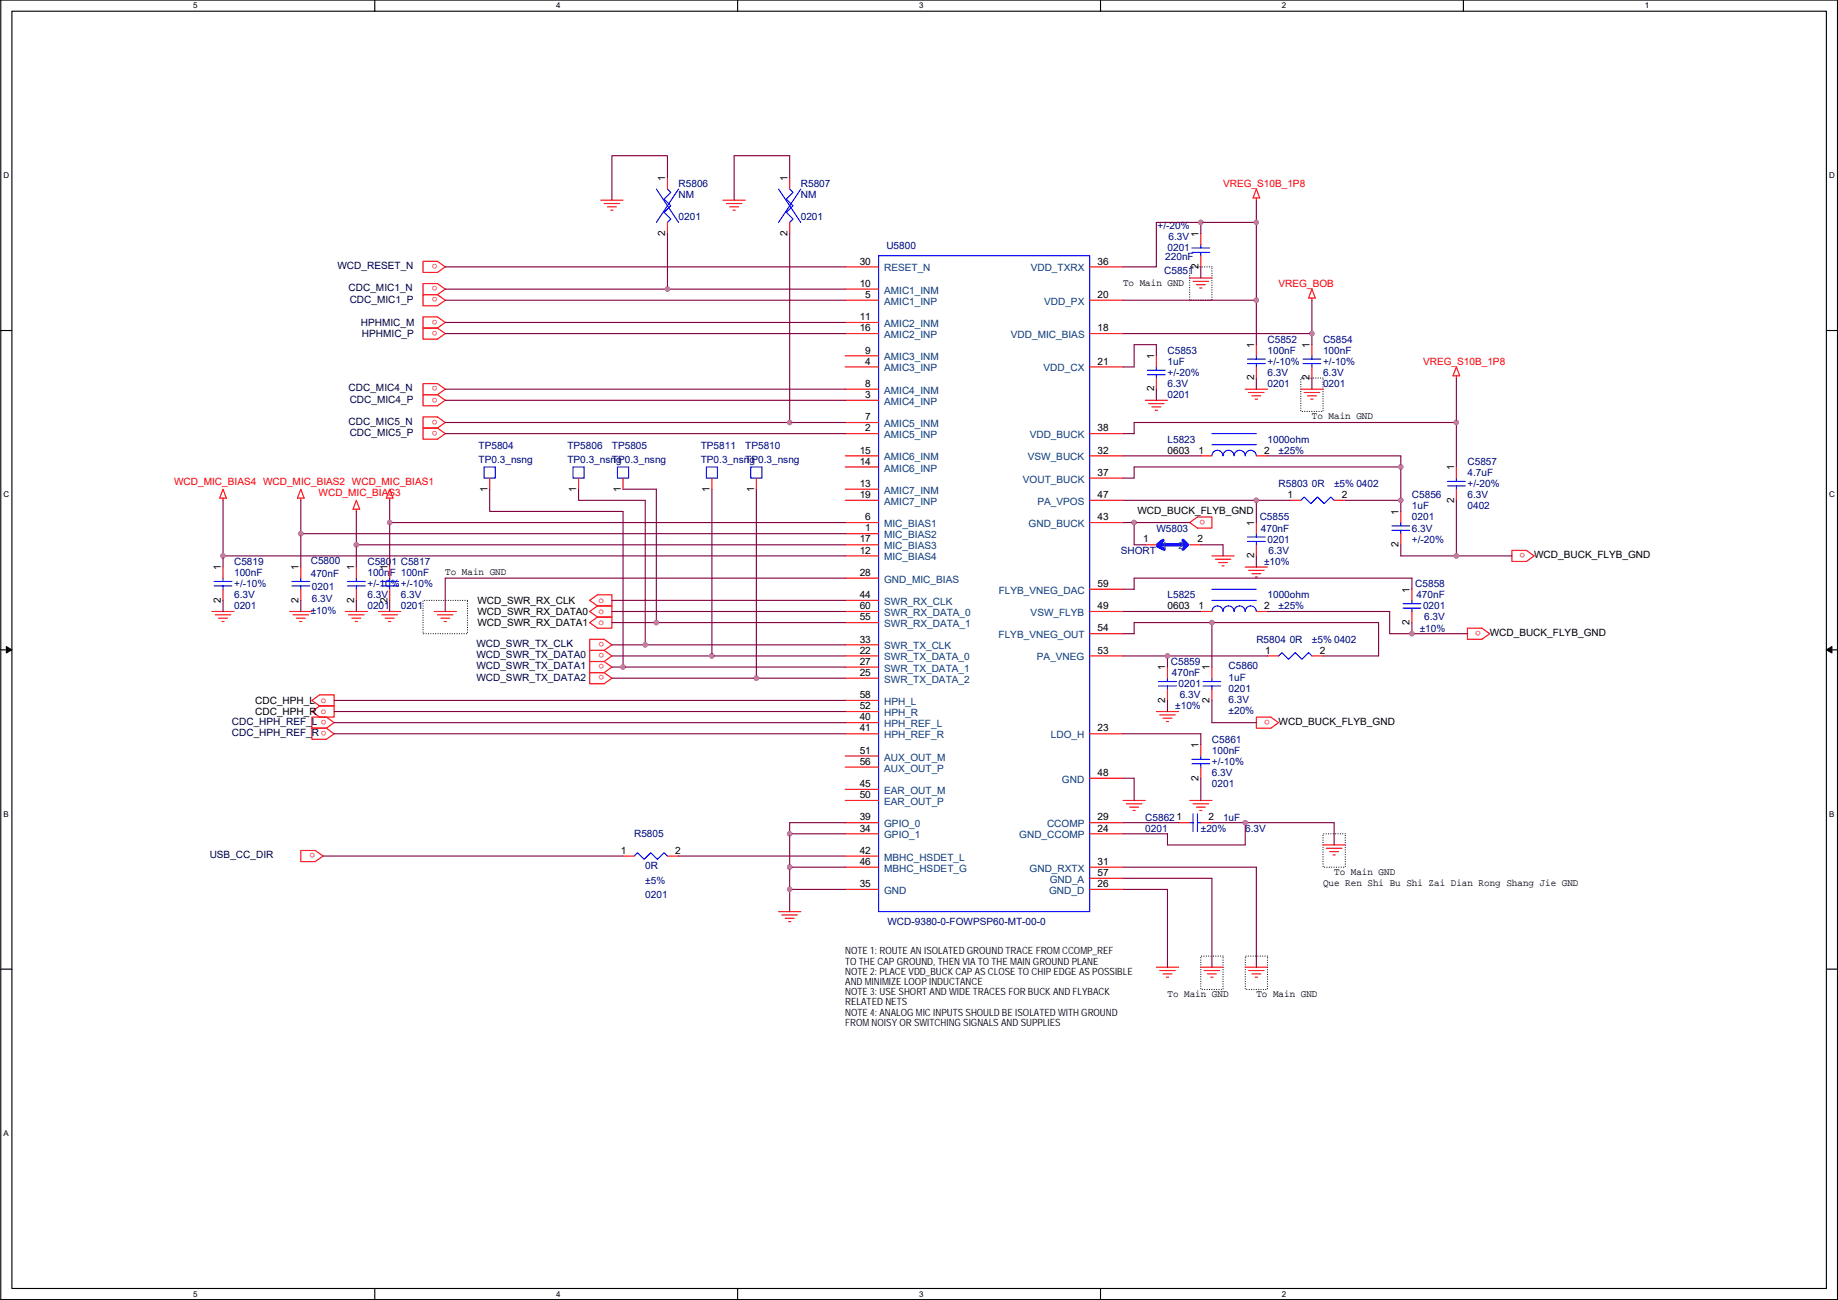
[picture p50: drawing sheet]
<svg xmlns="http://www.w3.org/2000/svg" width="420mm" height="297mm" viewBox="0 0 420 297" stroke-linecap="round" stroke-linejoin="round" font-family="sans-serif">
<defs><g id="words">
<g font-size="2.3">
<text x="152.1" y="41.4" transform="rotate(-90 152.1 41.4)">1</text>
<text x="180" y="41.4" transform="rotate(-90 180 41.4)">1</text>
<text x="152.1" y="53.9" transform="rotate(-90 152.1 53.9)">2</text>
<text x="180" y="53.9" transform="rotate(-90 180 53.9)">2</text>
<text x="274" y="54.1" transform="rotate(-90 274 54.1)">1</text>
<text x="196.5" y="60.5">30</text>
<text x="196.5" y="65.5">10</text>
<text x="250.9" y="60.5">36</text>
<text x="256.7" y="65.3">To Main GND</text>
<text x="274" y="61.5" transform="rotate(-90 274 61.5)">2</text>
<text x="197.8" y="68.1">5</text>
<text x="250.9" y="68.1">20</text>
<text x="196.5" y="73.2">11</text>
<text x="196.5" y="75.7">16</text>
<text x="250.9" y="75.7">18</text>
<text x="197.8" y="80.8">9</text>
<text x="197.8" y="83.3">4</text>
<text x="250.9" y="83.3">21</text>
<text x="263.8" y="82.1" transform="rotate(-90 263.8 82.1)">1</text>
<text x="286.7" y="79.5" transform="rotate(-90 286.7 79.5)">1</text>
<text x="299.4" y="79.5" transform="rotate(-90 299.4 79.5)">1</text>
<text x="197.8" y="88.4">8</text>
<text x="263.8" y="89.5" transform="rotate(-90 263.8 89.5)">2</text>
<text x="286.7" y="86.9" transform="rotate(-90 286.7 86.9)">2</text>
<text x="299.4" y="86.9" transform="rotate(-90 299.4 86.9)">2</text>
<text x="197.8" y="90.9">3</text>
<text x="299.9" y="95.8">To Main GND</text>
<text x="197.8" y="96">7</text>
<text x="197.8" y="98.6">2</text>
<text x="250.9" y="98.6">38</text>
<text x="196.5" y="103.6">15</text>
<text x="196.5" y="106.2">14</text>
<text x="250.9" y="103.6">32</text>
<text x="266.9" y="103.7">0603</text>
<text x="274" y="103.6">1</text>
<text x="289" y="103.6">2</text>
<text x="332.4" y="107.5" transform="rotate(-90 332.4 107.5)">1</text>
<text x="111.4" y="112.3" transform="rotate(-90 111.4 112.3)">1</text>
<text x="131.7" y="112.3" transform="rotate(-90 131.7 112.3)">1</text>
<text x="141.9" y="112.3" transform="rotate(-90 141.9 112.3)">1</text>
<text x="162.2" y="112.3" transform="rotate(-90 162.2 112.3)">1</text>
<text x="172.4" y="112.3" transform="rotate(-90 172.4 112.3)">1</text>
<text x="196.5" y="111.3">13</text>
<text x="196.5" y="113.8">19</text>
<text x="250.9" y="113.8">47</text>
<text x="250.9" y="108.7">37</text>
<text x="294.3" y="113.8">1</text>
<text x="306.8" y="113.8">2</text>
<text x="197.8" y="118.9">6</text>
<text x="250.9" y="118.9">43</text>
<text x="260" y="117.4">WCD_BUCK_FLYB_GND</text>
<text x="319.7" y="117.6" transform="rotate(-90 319.7 117.6)">1</text>
<text x="332.4" y="114.9" transform="rotate(-90 332.4 114.9)">2</text>
<text x="196.5" y="124">17</text>
<text x="197.8" y="121.4">1</text>
<text x="261.3" y="124">1</text>
<text x="273.7" y="124">2</text>
<text x="286.7" y="120.2" transform="rotate(-90 286.7 120.2)">1</text>
<text x="319.7" y="125" transform="rotate(-90 319.7 125)">2</text>
<text x="50.4" y="130.3" transform="rotate(-90 50.4 130.3)">1</text>
<text x="68.2" y="130.3" transform="rotate(-90 68.2 130.3)">1</text>
<text x="80.9" y="130.3" transform="rotate(-90 80.9 130.3)">1</text>
<text x="88.6" y="130.3" transform="rotate(-90 88.6 130.3)">1</text>
<text x="101.8" y="131.4">To Main GND</text>
<text x="196.5" y="126.5">12</text>
<text x="196.5" y="131.6">28</text>
<text x="286.7" y="127.6" transform="rotate(-90 286.7 127.6)">2</text>
<text x="350.7" y="127.6">WCD_BUCK_FLYB_GND</text>
<text x="50.4" y="137.7" transform="rotate(-90 50.4 137.7)">2</text>
<text x="68.2" y="137.7" transform="rotate(-90 68.2 137.7)">2</text>
<text x="80.9" y="137.7" transform="rotate(-90 80.9 137.7)">2</text>
<text x="88.6" y="137.7" transform="rotate(-90 88.6 137.7)">2</text>
<text x="109.1" y="138">WCD_SWR_RX_CLK</text>
<text x="196.5" y="136.7">44</text>
<text x="250.9" y="134.1">59</text>
<text x="322.2" y="135.4" transform="rotate(-90 322.2 135.4)">1</text>
<text x="109.1" y="140.5">WCD_SWR_RX_DATA0</text>
<text x="109.1" y="143">WCD_SWR_RX_DATA1</text>
<text x="196.5" y="139.2">60</text>
<text x="196.5" y="141.7">55</text>
<text x="250.9" y="139.2">49</text>
<text x="266.9" y="139.2">0603</text>
<text x="274" y="139.2">1</text>
<text x="289" y="139.2">2</text>
<text x="322.2" y="142.8" transform="rotate(-90 322.2 142.8)">2</text>
<text x="196.5" y="146.8">33</text>
<text x="196.5" y="149.4">22</text>
<text x="250.9" y="149.4">53</text>
<text x="250.9" y="144.3">54</text>
<text x="289.2" y="149.4">1</text>
<text x="301.7" y="149.4">2</text>
<text x="340.5" y="145.3">WCD_BUCK_FLYB_GND</text>
<text x="196.5" y="151.9">27</text>
<text x="196.5" y="154.4">25</text>
<text x="266.4" y="153.2" transform="rotate(-90 266.4 153.2)">1</text>
<text x="276.5" y="153.2" transform="rotate(-90 276.5 153.2)">1</text>
<text x="58.3" y="160.8">CDC_HPH_L o</text>
<text x="196.5" y="159.5">58</text>
<text x="266.4" y="160.6" transform="rotate(-90 266.4 160.6)">2</text>
<text x="276.5" y="160.6" transform="rotate(-90 276.5 160.6)">2</text>
<text x="58.3" y="163.4">CDC_HPH_R o</text>
<text x="196.5" y="162.1">52</text>
<text x="196.5" y="164.6">40</text>
<text x="196.5" y="167.1">41</text>
<text x="250.9" y="167.1">23</text>
<text x="292.3" y="165.7">WCD_BUCK_FLYB_GND</text>
<text x="196.5" y="172.2">51</text>
<text x="274" y="171" transform="rotate(-90 274 171)">1</text>
<text x="196.5" y="174.8">56</text>
<text x="196.5" y="179.8">45</text>
<text x="250.9" y="177.3">48</text>
<text x="274" y="178.4" transform="rotate(-90 274 178.4)">2</text>
<text x="196.5" y="182.4">50</text>
<text x="196.5" y="187.5">39</text>
<text x="196.5" y="190">34</text>
<text x="250.9" y="187.5">29</text>
<text x="250.9" y="190">24</text>
<text x="276.3" y="187.5">2</text>
<text x="141.9" y="195.1">1</text>
<text x="154.4" y="195.1">2</text>
<text x="196.5" y="195.1">42</text>
<text x="196.5" y="197.6">46</text>
<text x="250.9" y="197.6">31</text>
<text x="196.5" y="202.7">35</text>
<text x="250.9" y="200.2">57</text>
<text x="250.9" y="202.7">26</text>
<text x="302.4" y="202.5">Que Ren Shi Bu Shi Zai Dian Rong Shang Jie GND</text>
<text x="305" y="200">To Main GND</text>
<text x="193.2" y="218.1">NOTE 1: ROUTE AN ISOLATED GROUND TRACE FROM CCOMP_REF</text>
<text x="193.2" y="220.4">TO THE CAP GROUND, THEN VIA TO THE MAIN GROUND PLANE</text>
<text x="193.2" y="222.7">NOTE 2: PLACE VDD_BUCK CAP AS CLOSE TO CHIP EDGE AS POSSIBLE</text>
<text x="193.2" y="225.1">AND MINIMIZE LOOP INDUCTANCE</text>
<text x="193.2" y="227.4">NOTE 3: USE SHORT AND WIDE TRACES FOR BUCK AND FLYBACK</text>
<text x="266.9" y="227.9">To Main GND</text>
<text x="287.2" y="227.9">To Main GND</text>
<text x="193.2" y="229.7">RELATED NETS</text>
<text x="193.2" y="232">NOTE 4: ANALOG MIC INPUTS SHOULD BE ISOLATED WITH GROUND</text>
<text x="193.2" y="234.4">FROM NOISY OR SWITCHING SIGNALS AND SUPPLIES</text>
</g>
<g font-size="2.3" fill="#000080">
<text x="155.1" y="42.7">R5806</text>
<text x="155.1" y="45.3">NM</text>
<text x="183.1" y="42.7">R5807</text>
<text x="183.1" y="45.3">NM</text>
<text x="155.1" y="50.3">0201</text>
<text x="183.1" y="50.3">0201</text>
<text x="264.6" y="52.4">+/-20%</text>
<text x="202.6" y="56.9">U5800</text>
<text x="266.4" y="59.5">220nF</text>
<text x="266.9" y="57.4">0201</text>
<text x="267.1" y="54.9">6.3V</text>
<text x="266.1" y="62.5">C5851</text>
<text x="266.9" y="80.8">C5853</text>
<text x="266.9" y="83.4">1uF</text>
<text x="289.7" y="78.3">C5852</text>
<text x="289.7" y="80.8">100nF</text>
<text x="289.7" y="83.4">+/-10%</text>
<text x="302.4" y="78.3">C5854</text>
<text x="302.4" y="80.8">100nF</text>
<text x="302.4" y="83.4">+/-10%</text>
<text x="266.9" y="88.4">6.3V</text>
<text x="266.9" y="85.9">+/-20%</text>
<text x="289.7" y="88.4">0201</text>
<text x="289.7" y="85.9">6.3V</text>
<text x="302.4" y="88.4">0201</text>
<text x="302.4" y="85.9">6.3V</text>
<text x="266.9" y="91">0201</text>
<text x="266.9" y="101.1">L5823</text>
<text x="289.7" y="101.1">1000ohm</text>
<text x="109.4" y="102.7">TP5804</text>
<text x="109.4" y="105.7">TP0.3_nsng</text>
<text x="129.7" y="102.7">TP5806</text>
<text x="129.7" y="105.7">TP0.3_nsng</text>
<text x="139.9" y="102.7">TP5805</text>
<text x="139.9" y="105.7">TP0.3_nsng</text>
<text x="160.2" y="102.7">TP5811</text>
<text x="160.2" y="105.7">TP0.3_nsng</text>
<text x="170.4" y="102.7">TP5810</text>
<text x="170.4" y="105.7">TP0.3_nsng</text>
<text x="292.3" y="103.7">±25%</text>
<text x="335.5" y="106.2">C5857</text>
<text x="292.3" y="111.3">R5803</text>
<text x="299.9" y="111.3">0R</text>
<text x="305" y="111.3">±5% 0402</text>
<text x="322.8" y="113.8">C5856</text>
<text x="335.5" y="108.8">4.7uF</text>
<text x="335.5" y="113.8">6.3V</text>
<text x="335.5" y="111.3">+/-20%</text>
<text x="288" y="118.9">C5855</text>
<text x="322.8" y="116.4">1uF</text>
<text x="322.8" y="118.9">0201</text>
<text x="335.5" y="116.4">0402</text>
<text x="264.3" y="121.5">W5803</text>
<text x="288.2" y="121.5">470nF</text>
<text x="289.7" y="124">0201</text>
<text x="322.8" y="121.5">6.3V</text>
<text x="322.8" y="124">+/-20%</text>
<text x="53.5" y="129.1">C5819</text>
<text x="53.5" y="131.6">100nF</text>
<text x="71" y="128.8">C5800</text>
<text x="71" y="131.9">470nF</text>
<text x="84" y="129.1">C5801 C5817</text>
<text x="84" y="131.6">100nF 100nF</text>
<text x="256.2" y="126.5">SHORT</text>
<text x="289" y="129.1">±10%</text>
<text x="290" y="126.5">6.3V</text>
<text x="53.5" y="136.7">6.3V</text>
<text x="53.5" y="134.2">+/-10%</text>
<text x="71.3" y="134.9">0201</text>
<text x="71.3" y="137.5">6.3V</text>
<text x="84" y="136.7">6.3V</text>
<text x="84" y="134.2">+/-10%+/-10%</text>
<text x="91.6" y="136.7">6.3V</text>
<text x="266.9" y="136.7">L5825</text>
<text x="289.7" y="136.7">1000ohm</text>
<text x="323.5" y="134.2">C5858</text>
<text x="323.8" y="136.7">470nF</text>
<text x="53.5" y="139.2">0201</text>
<text x="71" y="140.2">±10%</text>
<text x="84" y="139.2">0201</text>
<text x="91.6" y="139.2">0201</text>
<text x="292.3" y="139.2">±25%</text>
<text x="325.3" y="139.2">0201</text>
<text x="325.6" y="141.8">6.3V</text>
<text x="287.2" y="146.9">R5804</text>
<text x="294.8" y="146.9">0R</text>
<text x="299.9" y="146.9">±5% 0402</text>
<text x="324.5" y="144.3">±10%</text>
<text x="267.6" y="151.9">C5859</text>
<text x="267.9" y="154.5">470nF</text>
<text x="280.8" y="153">C5860</text>
<text x="280.8" y="155.5">1uF</text>
<text x="269.4" y="157">0201</text>
<text x="269.7" y="159.6">6.3V</text>
<text x="280.8" y="158">0201</text>
<text x="280.8" y="160.6">6.3V</text>
<text x="268.7" y="162.1">±10%</text>
<text x="280.8" y="163.1">±20%</text>
<text x="277" y="169.7">C5861</text>
<text x="277" y="172.3">100nF</text>
<text x="277" y="179.9">0201</text>
<text x="277" y="177.3">6.3V</text>
<text x="277" y="174.8">+/-10%</text>
<text x="145" y="191.3">R5805</text>
<text x="261.8" y="187.5">C58621</text>
<text x="261.8" y="190">0201</text>
<text x="274.5" y="190">±20%</text>
<text x="279.6" y="187.5">1uF</text>
<text x="284.7" y="190">6.3V</text>
<text x="147.5" y="198.7">0R</text>
<text x="147.5" y="202">±5%</text>
<text x="147.5" y="205.3">0201</text>
<text x="202.9" y="211.4">WCD-9380-0-FOWPSP60-MT-00-0</text>
</g>
<g font-size="2.3" fill="#f00">
<text x="279.6" y="42.7">VREG_S10B_1P8</text>
<text x="100" y="60.3" transform="rotate(180 100 60.3)">o</text>
<text x="100" y="65.4" transform="rotate(180 100 65.4)">o</text>
<text x="292.3" y="65.6">VREG_BOB</text>
<text x="100" y="68" transform="rotate(180 100 68)">o</text>
<text x="100" y="73" transform="rotate(180 100 73)">o</text>
<text x="100" y="75.6" transform="rotate(180 100 75.6)">o</text>
<text x="325.3" y="83.4">VREG_S10B_1P8</text>
<text x="100" y="88.3" transform="rotate(180 100 88.3)">o</text>
<text x="100" y="95.9" transform="rotate(180 100 95.9)">o</text>
<text x="100" y="90.8" transform="rotate(180 100 90.8)">o</text>
<text x="100" y="98.4" transform="rotate(180 100 98.4)">o</text>
<text x="39.8" y="110.8">WCD_MIC_BIAS4 WCD_MIC_BIAS2 WCD_MIC_BIAS1</text>
<text x="72.8" y="113.3">WCD_MIC_BIAS3</text>
<text x="275.5" y="118.8" transform="rotate(180 275.5 118.8)">o</text>
<text x="348.7" y="126.4" transform="rotate(180 348.7 126.4)">o</text>
<text x="136.8" y="137.7">o</text>
<text x="136.8" y="140.3">o</text>
<text x="136.8" y="142.8">o</text>
<text x="138.1" y="146.7" transform="rotate(180 138.1 146.7)">o</text>
<text x="138.1" y="149.2" transform="rotate(180 138.1 149.2)">o</text>
<text x="338.5" y="144.2" transform="rotate(180 338.5 144.2)">o</text>
<text x="138.1" y="151.8" transform="rotate(180 138.1 151.8)">o</text>
<text x="138.1" y="154.3" transform="rotate(180 138.1 154.3)">o</text>
<text x="74.6" y="164.5" transform="rotate(180 74.6 164.5)">o</text>
<text x="74.6" y="167" transform="rotate(180 74.6 167)">o</text>
<text x="290.2" y="164.5" transform="rotate(180 290.2 164.5)">o</text>
<text x="72.1" y="195" transform="rotate(180 72.1 195)">o</text>
</g>
<g font-size="2.3" fill="#000040">
<text x="77.1" y="61.5">WCD_RESET_N</text>
<text x="79.7" y="66.6">CDC_MIC1_N</text>
<text x="79.9" y="69.1">CDC_MIC1_P</text>
<text x="82.5" y="74.5">HPHMIC_M</text>
<text x="82.7" y="77">HPHMIC_P</text>
<text x="79.7" y="89.5">CDC_MIC4_N</text>
<text x="79.9" y="92">CDC_MIC4_P</text>
<text x="79.7" y="97.1">CDC_MIC5_N</text>
<text x="79.9" y="99.6">CDC_MIC5_P</text>
<text x="108.9" y="147.9">WCD_SWR_TX_CLK</text>
<text x="108.9" y="150.4">WCD_SWR_TX_DATA0</text>
<text x="108.9" y="153">WCD_SWR_TX_DATA1</text>
<text x="108.9" y="155.5">WCD_SWR_TX_DATA2</text>
<text x="53" y="165.7">CDC_HPH_REF_L</text>
<text x="53" y="168.2">CDC_HPH_REF_R</text>
<text x="47.9" y="196.1">USB_CC_DIR</text>
</g>
<g font-size="2.3" fill="#004080">
<text x="202.1" y="62">RESET_N</text>
<text x="235.6" y="62">VDD_TXRX</text>
<text x="202.1" y="67.1">AMIC1_INM</text>
<text x="202.1" y="69.6">AMIC1_INP</text>
<text x="238.7" y="69.6">VDD_PX</text>
<text x="202.1" y="74.7">AMIC2_INM</text>
<text x="202.1" y="77.3">AMIC2_INP</text>
<text x="231.1" y="77.3">VDD_MIC_BIAS</text>
<text x="202.1" y="82.3">AMIC3_INM</text>
<text x="202.1" y="84.9">AMIC3_INP</text>
<text x="202.1" y="90">AMIC4_INM</text>
<text x="238.6" y="84.9">VDD_CX</text>
<text x="202.1" y="92.5">AMIC4_INP</text>
<text x="202.1" y="97.6">AMIC5_INM</text>
<text x="202.1" y="100.1">AMIC5_INP</text>
<text x="235.4" y="100.1">VDD_BUCK</text>
<text x="202.1" y="105.2">AMIC6_INM</text>
<text x="202.1" y="107.7">AMIC6_INP</text>
<text x="234.9" y="105.2">VSW_BUCK</text>
<text x="202.1" y="112.8">AMIC7_INM</text>
<text x="233.8" y="110.3">VOUT_BUCK</text>
<text x="202.1" y="115.4">AMIC7_INP</text>
<text x="237.2" y="115.4">PA_VPOS</text>
<text x="202.1" y="120.4">MIC_BIAS1</text>
<text x="202.1" y="123">MIC_BIAS2</text>
<text x="202.1" y="125.5">MIC_BIAS3</text>
<text x="235.1" y="120.4">GND_BUCK</text>
<text x="265.6" y="125.5">1</text>
<text x="269.4" y="125.5">2</text>
<text x="202.1" y="128.1">MIC_BIAS4</text>
<text x="202.1" y="133.1">GND_MIC_BIAS</text>
<text x="228.3" y="135.7">FLYB_VNEG_DAC</text>
<text x="202.1" y="138.2">SWR_RX_CLK</text>
<text x="202.1" y="140.8">SWR_RX_DATA_0</text>
<text x="202.1" y="143.3">SWR_RX_DATA_1</text>
<text x="235.6" y="140.8">VSW_FLYB</text>
<text x="202.1" y="148.4">SWR_TX_CLK</text>
<text x="228.3" y="145.8">FLYB_VNEG_OUT</text>
<text x="202.1" y="150.9">SWR_TX_DATA_0</text>
<text x="202.1" y="153.5">SWR_TX_DATA_1</text>
<text x="202.1" y="156">SWR_TX_DATA_2</text>
<text x="237" y="150.9">PA_VNEG</text>
<text x="202.1" y="161.1">HPH_L</text>
<text x="202.1" y="163.6">HPH_R</text>
<text x="202.1" y="166.2">HPH_REF_L</text>
<text x="202.1" y="168.7">HPH_REF_R</text>
<text x="202.1" y="173.8">AUX_OUT_M</text>
<text x="240.2" y="168.7">LDO_H</text>
<text x="202.1" y="176.3">AUX_OUT_P</text>
<text x="242.7" y="178.9">GND</text>
<text x="202.1" y="181.4">EAR_OUT_M</text>
<text x="202.1" y="183.9">EAR_OUT_P</text>
<text x="202.1" y="189">GPIO_0</text>
<text x="202.1" y="191.6">GPIO_1</text>
<text x="233" y="191.6">GND_CCOMP</text>
<text x="239.3" y="189">CCOMP</text>
<text x="202.1" y="196.6">MBHC_HSDET_L</text>
<text x="202.1" y="199.2">MBHC_HSDET_G</text>
<text x="235.4" y="199.2">GND_RXTX</text>
<text x="240" y="201.7">GND_A</text>
<text x="202.1" y="204.3">GND</text>
<text x="239.8" y="204.3">GND_D</text>
</g>
<g font-size="1.8">
<text x="44.2" y="1.9">5</text>
<text x="127.1" y="1.9">4</text>
<text x="210.1" y="1.9">3</text>
<text x="293" y="1.9">2</text>
<text x="376" y="1.9">1</text>
<text x=".8" y="40.7">D</text>
<text x="418.1" y="40.7">D</text>
<text x=".8" y="113.6">C</text>
<text x="418.1" y="113.6">C</text>
<text x=".8" y="186.6">B</text>
<text x="418.1" y="186.6">B</text>
<text x=".8" y="259.5">A</text>
<text x="44.2" y="296.3">5</text>
<text x="127.1" y="296.3">4</text>
<text x="210.1" y="296.3">3</text>
<text x="293" y="296.3">2</text>
</g>
</g></defs>
<path d="M.2 0h419.8v296.9h-419.8zM2.7 2.6h414.8v291.8h-414.8z" fill="none" stroke="#000" stroke-width=".25"/>
<g fill="#fff">
<path d="M44.2 .3h1v2h-1z"/>
<path d="M44.2 294.7h1v2h-1z"/>
</g>
<path d="M85.7 0v2.6M85.7 294.4v2.5" fill="none" stroke="#000" stroke-width=".25"/>
<g fill="#fff">
<path d="M127.1 .3h1v2h-1z"/>
<path d="M127.1 294.7h1v2h-1z"/>
</g>
<path d="M168.6 0v2.6M168.6 294.4v2.5" fill="none" stroke="#000" stroke-width=".25"/>
<g fill="#fff">
<path d="M210.1 .3h1v2h-1z"/>
<path d="M210.1 294.7h1v2h-1z"/>
</g>
<path d="M251.6 0v2.6M251.6 294.4v2.5" fill="none" stroke="#000" stroke-width=".25"/>
<g fill="#fff">
<path d="M293 .3h1v2h-1z"/>
<path d="M293 294.7h1v2h-1z"/>
</g>
<path d="M334.5 0v2.6" fill="none" stroke="#000" stroke-width=".25"/>
<g fill="#fff">
<path d="M376 .3h1v2h-1z"/>
<path d="M.8 39h1.3v2.1h-1.3z"/>
<path d="M418.1 39h1.3v2.1h-1.3z"/>
<path d="M.8 112h1.3v2h-1.3z"/>
<path d="M418.1 112h1.3v2h-1.3z"/>
</g>
<path d="M.2 75.5h2.5M417.5 75.5h2.5" fill="none" stroke="#000" stroke-width=".25"/>
<g fill="#fff">
<path d="M.8 185h1.2v2h-1.2z"/>
<path d="M418.1 185h1.2v2h-1.2z"/>
</g>
<path d="M.2 148.5h2.5M417.5 148.5h2.5" fill="none" stroke="#000" stroke-width=".25"/>
<path d="M1.4 147.7l1.3 .8-1.3 .7zM417.5 148.5l1.3-.8v1.5z" fill="#000" stroke="#000" stroke-width=".23"/>
<path d="M.8 257.9h1.2v2h-1.2z" fill="#fff"/>
<path d="M.2 221.4h2.5M417.5 221.4h2.5" fill="none" stroke="#000" stroke-width=".25"/>
<path d="M272 61h5v7.6h-5zM297.4 86.4h5v7.6h-5zM96.7 137.2h10.2v7.6h-10.2zM302.4 190.5h5.1v7.6h-5.1zM274.5 218.5h5.1v7.6h-5.1zM284.7 218.5h5v7.6h-5z" fill="none" stroke="#000" stroke-width=".25" stroke-dasharray="0 .5"/>
<g fill="none" stroke="#f00" stroke-width=".25">
<path d="M96.7 59.7h3.3l1.8 1.3-1.8 1.3h-3.3zM137.3 45.7h5.1M138.1 46.5h3.6M138.9 47.3h2M139.6 48h.5M152.6 40.7v2.5M152.6 50.8v2.6M165.3 45.7h5.1M166 46.5h3.6M166.8 47.3h2M167.6 48h.5M180.5 40.7v2.5"/>
<path d="M180.5 50.8v2.6M274.5 53.4v2.5M274.5 58.4v2.6M287.2 45.2v.5M287.2 43.2l.8 2h-1.6zM96.7 72.4h3.3l1.8 1.3-1.8 1.3h-3.3zM96.7 75h3.3l1.8 1.2-1.8 1.3h-3.3zM96.7 64.8h3.3l1.8 1.3-1.8 1.2h-3.3zM96.7 67.3h3.3l1.8 1.3-1.8 1.3h-3.3zM193.2 61h7.6M193.2 66.1h7.6M193.2 68.6h7.6"/>
<path d="M193.2 73.7h7.6M193.2 76.2h7.6M249.1 61h7.6M249.1 68.6h7.6M249.1 76.2h7.6M272 63.5h5M272.7 64.3h3.6M273.5 65h2M274.2 65.8h.6M287.2 78.8v2.5M299.9 68.1v.5M299.9 78.8v2.5"/>
<path d="M299.9 66.1l.8 2h-1.6zM96.7 95.3h3.3l1.8 1.2-1.8 1.3h-3.3zM96.7 97.8h3.3l1.8 1.3-1.8 1.3h-3.3zM96.7 87.7h3.3l1.8 1.2-1.8 1.3h-3.3zM96.7 90.2h3.3l1.8 1.3-1.8 1.2h-3.3zM193.2 81.3h7.6M193.2 83.8h7.6M193.2 88.9h7.6M193.2 91.5h7.6M193.2 96.5h7.6M193.2 99.1h7.6M249.1 83.8h7.6"/>
<path d="M249.1 99.1h7.6M261.8 91.5h5.1M262.6 92.2h3.5M263.3 93h2.1M264.1 93.7h.5M264.3 81.3v2.5M264.3 86.4v2.5M284.7 88.9h5M285.4 89.7h3.6M286.2 90.4h2M286.9 91.2h.6M287.2 83.8v2.6"/>
<path d="M297.4 88.9h5M298.1 89.7h3.6M298.9 90.4h2M299.6 91.2h.6M299.9 83.8v2.6M332.9 83.8l.8 2.1h-1.5zM332.9 85.9v.5M51 113.8v.5M51 111.8l.7 2h-1.5zM68.8 111.8l.7 2h-1.5zM68.8 113.8v.5M81.5 114.3l.7 2.1h-1.5z"/>
<path d="M81.5 116.4v.5M89.1 113.8v.5M89.1 111.8l.7 2h-1.5zM111.9 109.2v2.6M132.3 109.2v2.6M142.4 109.2v2.6M162.7 109.2v2.6M172.9 109.2v2.6M193.2 104.2h7.6M193.2 106.7h7.6M193.2 111.8h7.6M193.2 114.3h7.6"/>
<path d="M193.2 119.4h7.6M249.1 104.2h7.6M249.1 109.2h7.6M249.1 114.3h7.6M249.1 119.4h7.6M272 119.4l1.7-1.3h3.3v2.6h-3.3zM274.5 104.2h2.5M287.2 104.2h2.5M287.2 119.4v2.5M294.8 114.3h2.6M305 114.3h2.5M320.2 116.9v2.5"/>
<path d="M332.9 106.7v2.5M332.9 111.8v2.5M48.4 139.7h5.1M51 129.6v2.5M51 134.6v2.6M66.2 139.7h5.1M68.8 129.6v2.5M68.8 134.6v2.6M78.9 139.7h5.1M81.5 129.6v2.5M81.5 134.6v2.6M86.5 139.7h5.1"/>
<path d="M89.1 129.6v2.5M89.1 134.6v2.6M99.2 139.7h5.1M134.8 137.2l1.8-1.3h3.3v2.6h-3.3zM136.6 138.5l-1.8 1.2 1.8 1.3M136.6 138.5h3.3v2.5h-3.3M193.2 121.9h7.6M193.2 124.5h7.6M193.2 127h7.6M193.2 132.1h7.6M193.2 137.2h7.6M193.2 139.7h7.6"/>
<path d="M249.1 134.6h7.6M249.1 139.7h7.6M261.8 124.5h2.5M272 124.5h2.5M274.5 139.7h2.5M277 127h5.1M277.8 127.8h3.6M278.6 128.5h2M279.3 129.3h.5M284.7 129.6h5M285.4 130.3h3.6M286.2 131.1h2"/>
<path d="M286.9 131.8h.6M287.2 139.7h2.5M287.2 124.5v2.5M320.2 121.9v2.6M322.8 134.6v2.6M322.8 139.7v2.6M345.6 125.8h3.3l1.8 1.2-1.8 1.3h-3.3zM49.2 140.5h3.6M50 141.2h2M50.7 142h.5M67 140.5h3.5M67.7 141.2h2.1"/>
<path d="M68.5 142h.5M79.7 140.5h3.5M80.4 141.2h2.1M81.2 142h.5M87.3 140.5h3.6M88.1 141.2h2M88.8 142h.5M100 140.5h3.6M100.8 141.2h2M101.5 142h.5M134.8 146.1h3.3l1.8 1.2-1.8 1.3h-3.3zM134.8 153.7h3.3l1.8 1.3-1.8 1.2h-3.3z"/>
<path d="M134.8 142.3l1.8-1.3h3.3v2.5h-3.3zM138.1 148.6h-3.3v2.6h3.3M138.1 151.2h-3.3v2.5h3.3M138.1 148.6l1.8 1.3-1.8 1.3M138.1 151.2l1.8 1.2-1.8 1.3M193.2 142.3h7.6M193.2 147.3h7.6M193.2 149.9h7.6M193.2 152.4h7.6M193.2 155h7.6M249.1 144.8h7.6M249.1 149.9h7.6"/>
<path d="M266.9 152.4v2.6M266.9 157.5v2.5M277 152.4v2.6M277 157.5v2.5M289.7 149.9h2.6M299.9 149.9h2.5M335.5 143.5h3.3l1.7 1.3-1.7 1.3h-3.3zM71.3 160l1.8-1.2h3.3v2.5h-3.3zM71.3 162.6l1.8-1.3h3.3v2.6h-3.3zM71.3 163.9h3.3l1.8 1.2-1.8 1.3h-3.3zM71.3 166.4h3.3l1.8 1.3-1.8 1.2h-3.3zM193.2 160h7.6"/>
<path d="M193.2 162.6h7.6M193.2 165.1h7.6M193.2 167.7h7.6M193.2 172.7h7.6M193.2 175.3h7.6M249.1 167.7h7.6M249.1 177.8h7.6M264.3 162.6h5.1M265.1 163.3h3.6M265.9 164.1h2M266.6 164.9h.5M274.5 170.2v2.5"/>
<path d="M274.5 175.3v2.5M287.2 163.9h3.3l1.8 1.2-1.8 1.3h-3.3zM68.8 194.3h3.3l1.7 1.3-1.7 1.3h-3.3zM142.4 195.6h2.6M152.6 195.6h2.5M193.2 180.4h7.6M193.2 182.9h7.6M193.2 188h7.6M193.2 190.5h7.6M193.2 195.6h7.6M193.2 198.1h7.6M249.1 188h7.6"/>
<path d="M249.1 190.5h7.6M249.1 198.1h7.6M256.7 182.9h5.1M257.5 183.7h3.5M258.2 184.4h2.1M259 185.2h.5M269.4 188h2.6M272 182.9h5M272.7 183.7h3.6M273.5 184.4h2M274.2 185.2h.6M274.5 188h2.5"/>
<path d="M302.4 193.1h5.1M303.2 193.8h3.6M304 194.6h2M304.7 195.3h.5M178 208.3h5.1M178.7 209.1h3.6M179.5 209.8h2M180.3 210.6h.5M193.2 203.2h7.6M249.1 200.7h7.6M249.1 203.2h7.6M264.3 221h5.1"/>
<path d="M265.1 221.8h3.6M265.9 222.5h2M266.6 223.3h.5M274.5 221h5.1M275.3 221.8h3.5M276 222.5h2.1M276.8 223.3h.5M284.7 221h5M285.4 221.8h3.6M286.2 222.5h2M286.9 223.3h.6"/>
</g>
<g fill="none" stroke="#00f" stroke-width=".25">
<path d="M150 43.2l5.1 7.6M152.6 43.2l.7 .8-1.5 1.5 1.5 1.5-1.5 1.5 1.5 1.6-.7 .7M155.1 43.2l-5.1 7.6M178 43.2l5.1 7.6M180.5 43.2l.8 .8-1.5 1.5 1.5 1.5-1.5 1.5 1.5 1.6-.8 .7M183.1 43.2l-5.1 7.6M200.8 58.4h48.3v149.9h-48.3zM272.5 56.7h4M272.5 57.7h4M274.5 55.9v.8M274.5 57.7v.7M262.3 84.6h4.1"/>
<path d="M262.3 85.6h4.1M264.3 83.8v.8M264.3 85.6v.8M277 99.1h10.2M285.2 82.1h4M285.2 83.1h4M287.2 81.3v.8M287.2 83.1v.7M297.9 82.1h4M297.9 83.1h4M299.9 81.3v.8M299.9 83.1v.7"/>
<path d="M110.7 106.7h2.5v2.5h-2.5zM131 106.7h2.5v2.5h-2.5zM141.1 106.7h2.6v2.5h-2.6zM161.5 106.7h2.5v2.5h-2.5zM171.6 106.7h2.6v2.5h-2.6zM277 101.6h10.2M277 104.1a1.26 1.26 0 0 1 1.3-1.2 1.26 1.26 0 0 1 1.3 1.2 1.27 1.27 0 0 1 1.2-1.2 1.27 1.27 0 0 1 1.3 1.2M282.1 104.1a1.26 1.26 0 0 1 1.3-1.2 1.26 1.26 0 0 1 1.2 1.2 1.27 1.27 0 0 1 1.3-1.2 1.27 1.27 0 0 1 1.3 1.2M297.4 114.3l.7-.7 1.5 1.5 1.6-1.5 1.5 1.5 1.5-1.5 .8 .7M320.2 119.4v.8M330.9 110h4.1M330.9 111h4.1"/>
<path d="M332.9 109.2v.8M332.9 111v.8M48.9 132.9h4.1M48.9 133.9h4.1M51 132.1v.8M51 133.9v.7M66.7 132.9h4.1M66.7 133.9h4.1M68.8 132.1v.8M68.8 133.9v.7M79.4 132.9h4.1M79.4 133.9h4.1"/>
<path d="M81.5 132.1v.8M81.5 133.9v.7M87 132.9h4.1M87 133.9h4.1M89.1 132.1v.8M89.1 133.9v.7M277 137.2h10.2M277 134.6h10.2M277 139.7a1.26 1.26 0 0 1 1.3-1.2 1.26 1.26 0 0 1 1.3 1.2 1.27 1.27 0 0 1 1.2-1.2 1.27 1.27 0 0 1 1.3 1.2M282.1 139.7a1.26 1.26 0 0 1 1.3-1.2 1.26 1.26 0 0 1 1.2 1.2 1.27 1.27 0 0 1 1.3-1.2 1.27 1.27 0 0 1 1.3 1.2M285.2 122.7h4M285.2 123.7h4"/>
<path d="M287.2 121.9v.8M287.2 123.7v.8M318.2 120.2h4.1M318.2 121.2h4.1M320.2 121.2v.7M320.7 137.9h4.1M320.7 139h4.1M322.8 137.2v.7M322.8 139v.7M264.8 155.7h4.1M264.8 156.7h4.1M266.9 155v.7"/>
<path d="M266.9 156.7v.8M275 155.7h4.1M275 156.7h4.1M277 155v.7M277 156.7v.8M292.3 149.9l.7-.8 1.6 1.5 1.5-1.5 1.5 1.5 1.5-1.5 .8 .8M272.5 173.5h4M272.5 174.5h4M274.5 172.7v.8M274.5 174.5v.8M145 195.6l.7-.8 1.5 1.6 1.6-1.6 1.5 1.6 1.5-1.6 .8 .8M272 188h.7"/>
<path d="M272.7 185.9v4.1M273.7 185.9v4.1M273.7 188h.8"/>
</g>
<path d="M264.6 124.7l1.5 .8M265.1 124.5h5.6M265.9 123.5l-1.3 1M270.4 123.5l.8 .7M271.5 124.5l-1.1 1" fill="none" stroke="#00f" stroke-width=".76"/>
<g fill="none" stroke="#800040" stroke-width=".25">
<path d="M152.6 53.4v12.7h40.6M152.6 40.7v-5.1h-12.7v10.1M180.5 40.7v-5.1h-12.7v10.1M180.5 53.4v43.1M274.5 50.8h-10.2v10.2h-7.6M274.5 50.8v2.6M274.5 50.8h12.7M287.2 45.7v5.1M287.2 50.8v17.8M101.8 61h91.4M101.8 73.7h91.4M101.8 76.2h91.4"/>
<path d="M101.8 66.1h50.8M101.8 68.6h91.4M256.7 68.6h30.5M256.7 76.2h43.2M274.5 61v2.5M287.2 68.6v10.2M299.9 76.2v2.6M299.9 68.6v7.6M101.8 96.5h78.7M101.8 99.1h91.4M101.8 88.9h91.4M101.8 91.5h91.4"/>
<path d="M180.5 96.5h12.7M264.3 81.3v-2.5h-5v5h-2.6M264.3 88.9v2.6M287.2 86.4v2.5M299.9 86.4v2.5M332.9 96.5h-73.6v2.6h-2.6M332.9 96.5v10.2M332.9 86.4v10.1M51 114.3v12.7M68.8 114.3v7.6M81.5 116.9v7.6M89.1 114.3v5.1"/>
<path d="M89.1 119.4h104.1M89.1 119.4v10.2M111.9 111.8v5.1h30.5v35.5M132.3 111.8v2.5h15.2v33M142.4 111.8h7.6v30.5M162.7 111.8v38.1M172.9 111.8v43.2M256.7 104.2h17.8M256.7 114.3h30.5M256.7 119.4h2.6M259.3 119.4v5.1h2.5M259.3 119.4h12.7"/>
<path d="M287.2 114.3v5.1M287.2 114.3h7.6M289.7 104.2h30.5v2.5M307.5 114.3h12.7M320.2 106.7h-60.9v2.5h-2.6M320.2 106.7v7.6M320.2 114.3v2.6M332.9 114.3v12.7M51 127h142.2M51 127v2.6M51 137.2v2.5M68.8 121.9v7.7"/>
<path d="M68.8 137.2v2.5M68.8 121.9h124.4M81.5 137.2v2.5M81.5 124.5v5.1M81.5 124.5h111.7M89.1 137.2v2.5M139.9 137.2h53.3M139.9 139.7h53.3M193.2 132.1h-91.4v7.6M256.7 139.7h17.8M256.7 134.6h2.6v-2.5h63.5v2.5M274.5 124.5h5.1v2.5"/>
<path d="M287.2 127v2.6M289.7 139.7h28v5.1h5.1M320.2 124.5v2.5h12.7M332.9 127h12.7M139.9 142.3h10.1M139.9 147.3h7.6M139.9 149.9h22.8M139.9 152.4h2.5M139.9 155h33M142.4 152.4h50.8M147.5 147.3h45.7M150 142.3h43.2"/>
<path d="M162.7 149.9h30.5M172.9 155h20.3M256.7 149.9h10.2M266.9 149.9h22.8M266.9 149.9v2.5M277 142.3h-17.7v2.5h-2.6M277 142.3v10.1M277 142.3h38.1v7.6h-12.7M322.8 142.3v2.5M322.8 144.8h12.7M76.4 160h116.8M76.4 162.6h116.8"/>
<path d="M76.4 165.1h116.8M76.4 167.7h116.8M256.7 167.7h17.8v2.5M256.7 177.8h2.6v5.1M266.9 160v2.6M274.5 177.8v5.1M277 160v5.1h10.2M73.8 195.6h68.6M155.1 195.6h38.1M180.5 190.5h12.7M180.5 190.5v7.6M180.5 198.1h12.7"/>
<path d="M180.5 198.1v5.1M193.2 188h-12.7v2.5M256.7 198.1h30.5v22.9M256.7 188h12.7M277 188h7.7M284.7 188h20.3v5.1M284.7 188v5.1h-17.8v-2.6h-10.2M180.5 203.2h12.7M180.5 203.2v5.1M256.7 200.7h20.3v20.3M256.7 203.2h10.2v17.8"/>
</g>
<g fill="#f0f" stroke="#f0f" stroke-width=".25">
<circle cx="89.1" cy="119.4" r=".5"/>
<circle cx="68.7" cy="121.9" r=".5"/>
<circle cx="162.7" cy="149.9" r=".5"/>
<circle cx="180.5" cy="190.5" r=".5"/>
<circle cx="180.5" cy="198.1" r=".5"/>
<circle cx="180.5" cy="203.2" r=".5"/>
<circle cx="274.5" cy="50.8" r=".5"/>
<circle cx="287.2" cy="50.8" r=".5"/>
<circle cx="287.2" cy="68.6" r=".5"/>
<circle cx="299.9" cy="76.2" r=".5"/>
<circle cx="332.9" cy="96.5" r=".5"/>
<circle cx="320.2" cy="106.7" r=".5"/>
<circle cx="287.2" cy="114.3" r=".5"/>
<circle cx="259.2" cy="119.4" r=".5"/>
<circle cx="320.2" cy="114.3" r=".5"/>
<circle cx="332.9" cy="127" r=".5"/>
<circle cx="266.9" cy="149.9" r=".5"/>
<circle cx="277" cy="142.2" r=".5"/>
<circle cx="322.7" cy="144.8" r=".5"/>
<circle cx="284.6" cy="188" r=".5"/>
<circle cx="152.6" cy="66" r=".5"/>
<circle cx="51" cy="127" r=".5"/>
<circle cx="142.4" cy="152.4" r=".5"/>
<circle cx="147.5" cy="147.3" r=".5"/>
<circle cx="150" cy="142.2" r=".5"/>
<circle cx="172.9" cy="154.9" r=".5"/>
<circle cx="81.4" cy="124.5" r=".5"/>
<circle cx="180.5" cy="96.5" r=".5"/>
</g>
<use href="#words"/>
</svg>
